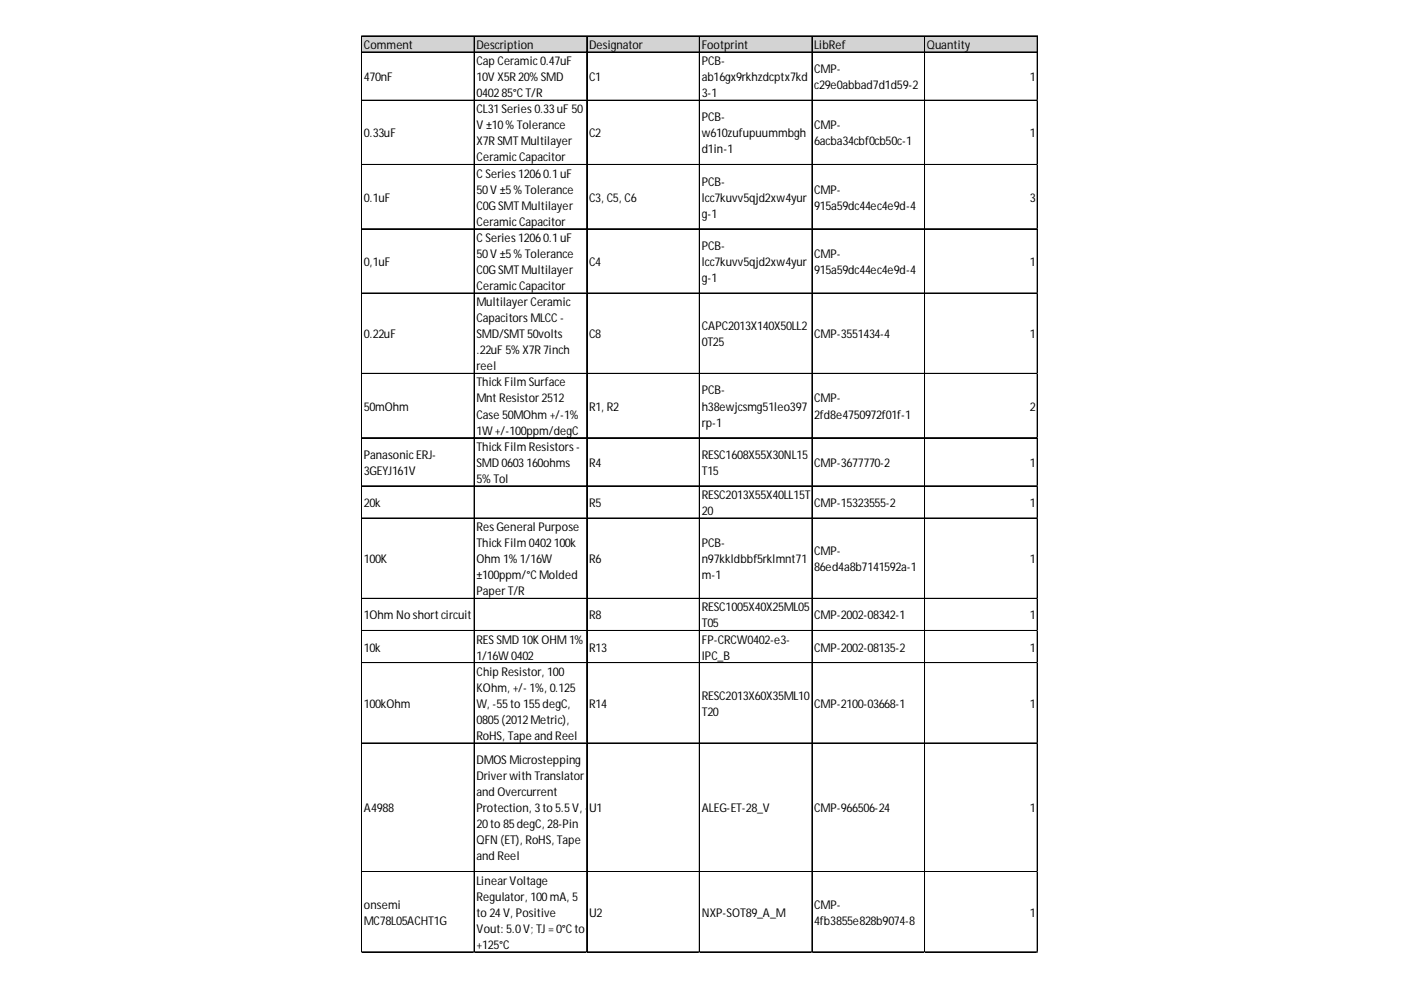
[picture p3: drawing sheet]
<svg xmlns="http://www.w3.org/2000/svg" width="297mm" height="210mm" viewBox="0 0 297 210" stroke-linecap="round" stroke-linejoin="round" font-family="sans-serif">
<defs><g id="words">
<g font-size="2.6">
<text x="77.1" y="10.4">Comment</text>
<text x="101" y="10.4">Description</text>
<text x="124.9" y="10.4">Designator</text>
<text x="148.8" y="10.4">Footprint</text>
<text x="172.7" y="10.4">LibRef</text>
<text x="196.5" y="10.4">Quantity</text>
<text x="77.1" y="17.2">470nF</text>
<text x="101" y="13.8">Cap Ceramic0.47uF</text>
<text x="101" y="17.2">10V X5R20%SMD</text>
<text x="124.9" y="17.2">C1</text>
<text x="148.8" y="13.8">PCB-</text>
<text x="148.8" y="17.2">ab16gx9rkhzdcptx7kd</text>
<text x="172.7" y="15.5">CMP-</text>
<text x="218.4" y="17.2">1</text>
<text x="101" y="20.6">040285°CT/R</text>
<text x="148.8" y="20.6">3-1</text>
<text x="172.7" y="18.9">c29e0abbad7d1d59-2</text>
<text x="77.1" y="29.1">0.33uF</text>
<text x="101" y="24">CL31Series0.33uF 50</text>
<text x="101" y="27.4">V ±10%Tolerance</text>
<text x="124.9" y="29.1">C2</text>
<text x="148.8" y="25.7">PCB-</text>
<text x="148.8" y="29.1">w610zufupuummbgh</text>
<text x="172.7" y="27.4">CMP-</text>
<text x="218.4" y="29.1">1</text>
<text x="101" y="30.8">X7RSMTMultilayer</text>
<text x="101" y="34.2">CeramicCapacitor</text>
<text x="148.8" y="32.5">d1in-1</text>
<text x="172.7" y="30.8">6acba34cbf0cb50c-1</text>
<text x="101" y="37.6">CSeries12060.1uF</text>
<text x="101" y="41">50V ±5%Tolerance</text>
<text x="148.8" y="39.3">PCB-</text>
<text x="172.7" y="41">CMP-</text>
<text x="77.1" y="42.7">0.1uF</text>
<text x="101" y="44.5">C0GSMTMultilayer</text>
<text x="101" y="47.9">CeramicCapacitor</text>
<text x="124.9" y="42.7">C3, C5, C6</text>
<text x="148.8" y="42.7">lcc7kuvv5qjd2xw4yur</text>
<text x="148.8" y="46.2">g-1</text>
<text x="172.7" y="44.5">915a59dc44ec4e9d-4</text>
<text x="218.4" y="42.7">3</text>
<text x="101" y="51.3">CSeries12060.1uF</text>
<text x="148.8" y="53">PCB-</text>
<text x="77.1" y="56.4">0,1uF</text>
<text x="101" y="54.7">50V ±5%Tolerance</text>
<text x="101" y="58.1">C0GSMTMultilayer</text>
<text x="124.9" y="56.4">C4</text>
<text x="148.8" y="56.4">lcc7kuvv5qjd2xw4yur</text>
<text x="148.8" y="59.8">g-1</text>
<text x="172.7" y="54.7">CMP-</text>
<text x="172.7" y="58.1">915a59dc44ec4e9d-4</text>
<text x="218.4" y="56.4">1</text>
<text x="101" y="61.5">CeramicCapacitor</text>
<text x="101" y="64.9">MultilayerCeramic</text>
<text x="77.1" y="71.7">0.22uF</text>
<text x="101" y="68.3">CapacitorsMLCC-</text>
<text x="101" y="71.7">SMD/SMT50volts</text>
<text x="124.9" y="71.7">C8</text>
<text x="148.8" y="70">CAPC2013X140X50LL2</text>
<text x="172.7" y="71.7">CMP-3551434-4</text>
<text x="218.4" y="71.7">1</text>
<text x="101" y="75.1">.22uF 5%X7R7inch</text>
<text x="148.8" y="73.4">0T25</text>
<text x="101" y="78.5">reel</text>
<text x="101" y="81.9">ThickFilm Surface</text>
<text x="148.8" y="83.6">PCB-</text>
<text x="77.1" y="87">50mOhm</text>
<text x="101" y="85.3">MntResistor2512</text>
<text x="101" y="88.7">Case 50MOhm +/-1%</text>
<text x="124.9" y="87">R1, R2</text>
<text x="148.8" y="87">h38ewjcsmg51leo397</text>
<text x="172.7" y="85.3">CMP-</text>
<text x="172.7" y="88.7">2fd8e4750972f01f-1</text>
<text x="218.4" y="87">2</text>
<text x="101" y="92.2">1W+/-100ppm/degC</text>
<text x="101" y="95.6">ThickFilm Resistors-</text>
<text x="148.8" y="90.4">rp-1</text>
<text x="77.1" y="97.3">PanasonicERJ-</text>
<text x="77.1" y="100.7">3GEYJ161V</text>
<text x="101" y="99">SMD 0603160ohms</text>
<text x="124.9" y="99">R4</text>
<text x="148.8" y="97.3">RESC1608X55X30NL15</text>
<text x="148.8" y="100.7">T15</text>
<text x="172.7" y="99">CMP-3677770-2</text>
<text x="218.4" y="99">1</text>
<text x="77.1" y="107.5">20k</text>
<text x="101" y="102.4">5%Tol</text>
<text x="124.9" y="107.5">R5</text>
<text x="148.8" y="105.8">RESC2013X55X40LL15T</text>
<text x="172.7" y="107.5">CMP-15323555-2</text>
<text x="218.4" y="107.5">1</text>
<text x="101" y="112.6">ResGeneral Purpose</text>
<text x="148.8" y="109.2">20</text>
<text x="77.1" y="119.4">100K</text>
<text x="101" y="116">ThickFilm 0402100k</text>
<text x="101" y="119.4">Ohm 1%1/16W</text>
<text x="124.9" y="119.4">R6</text>
<text x="148.8" y="116">PCB-</text>
<text x="148.8" y="119.4">n97kkldbbf5rklmnt71</text>
<text x="172.7" y="117.7">CMP-</text>
<text x="218.4" y="119.4">1</text>
<text x="101" y="122.8">±100ppm/°CMolded</text>
<text x="148.8" y="122.8">m-1</text>
<text x="172.7" y="121.1">86ed4a8b7141592a-1</text>
<text x="77.1" y="131.3">1Ohm No shortcircuit</text>
<text x="101" y="126.2">PaperT/R</text>
<text x="124.9" y="131.3">R8</text>
<text x="148.8" y="129.6">RESC1005X40X25ML05</text>
<text x="172.7" y="131.3">CMP-2002-08342-1</text>
<text x="218.4" y="131.3">1</text>
<text x="101" y="136.4">RESSMD 10KOHM1%</text>
<text x="148.8" y="133">T05</text>
<text x="148.8" y="136.4">FP-CRCW0402-e3-</text>
<text x="77.1" y="138.1">10k</text>
<text x="101" y="139.9">1/16W0402</text>
<text x="101" y="143.3">Chip Resistor, 100</text>
<text x="124.9" y="138.1">R13</text>
<text x="148.8" y="139.9">IPC_B</text>
<text x="172.7" y="138.1">CMP-2002-08135-2</text>
<text x="218.4" y="138.1">1</text>
<text x="101" y="146.7">KOhm, +/- 1%, 0.125</text>
<text x="148.8" y="148.4">RESC2013X60X35ML10</text>
<text x="77.1" y="150.1">100kOhm</text>
<text x="101" y="150.1">W, -55to 155degC,</text>
<text x="101" y="153.5">0805(2012Metric),</text>
<text x="124.9" y="150.1">R14</text>
<text x="148.8" y="151.8">T20</text>
<text x="172.7" y="150.1">CMP-2100-03668-1</text>
<text x="218.4" y="150.1">1</text>
<text x="101" y="156.9">RoHS, Tape and Reel</text>
<text x="101" y="162">DMOSMicrostepping</text>
<text x="101" y="165.4">Driverwith Translator</text>
<text x="77.1" y="172.2">A4988</text>
<text x="101" y="168.8">and Overcurrent</text>
<text x="101" y="172.2">Protection, 3to 5.5V, -</text>
<text x="124.9" y="172.2">U1</text>
<text x="148.8" y="172.2">ALEG-ET-28_V</text>
<text x="172.7" y="172.2">CMP-966506-24</text>
<text x="218.4" y="172.2">1</text>
<text x="101" y="175.6">20to 85degC, 28-Pin</text>
<text x="101" y="179">QFN (ET), RoHS, Tape</text>
<text x="101" y="182.4">and Reel</text>
<text x="101" y="187.6">LinearVoltage</text>
<text x="101" y="191">Regulator, 100mA, 5</text>
<text x="77.1" y="192.7">onsemi</text>
<text x="77.1" y="196.1">MC78L05ACHT1G</text>
<text x="101" y="194.4">to 24V, Positive</text>
<text x="101" y="197.8">Vout: 5.0V; TJ=0°Cto</text>
<text x="124.9" y="194.4">U2</text>
<text x="148.8" y="194.4">NXP-SOT89_A_M</text>
<text x="172.7" y="192.7">CMP-</text>
<text x="172.7" y="196.1">4fb3855e828b9074-8</text>
<text x="218.4" y="194.4">1</text>
<text x="101" y="201.2">+125°C</text>
</g>
</g></defs>
<path d="M76.8 7.7h143.3v3.5h-143.3z" fill="#d3d3d3"/>
<g fill="none" stroke="#000" stroke-width=".21">
<path d="M76.6 7.6v194.4M76.7 7.6v194.4M76.8 7.6h143.3M76.8 7.7h143.3M76.8 11h143.3M76.8 11.1h143.3M100.5 7.8v194.2M100.6 7.8v194.2M124.4 7.8v194.2M124.5 7.8v194.2M148.3 7.8v194.2M172.1 7.8v194.2"/>
<path d="M172.2 7.8v194.2M196 7.8v194.2M196.1 7.8v194.2M219.9 7.8v194.2M220 7.8v194.2M76.8 21.2h143.3M76.8 21.3h143.3M76.8 34.9h143.3M76.8 48.5h143.3M76.8 48.6h143.3M76.8 62.1h143.3M76.8 62.2h143.3"/>
<path d="M76.8 79.2h143.3M76.8 92.8h143.3M76.8 92.9h143.3M76.8 103h143.3M76.8 103.1h143.3M76.8 109.8h143.3M76.8 109.9h143.3M76.8 126.9h143.3M76.8 133.7h143.3M76.8 133.8h143.3M76.8 140.5h143.3M76.8 140.6h143.3"/>
<path d="M76.8 157.5h143.3M76.8 157.6h143.3M76.8 184.8h143.3M76.8 184.9h143.3M76.8 201.8h143.3M76.8 201.9h143.3"/>
</g>
<path d="M76.6 202h.1" fill="none" stroke="#e0e0e0" stroke-width=".21"/>
<path d="M76.6 202h.2z" fill="#e0e0e0"/>
<path d="M100.5 202h.1" fill="none" stroke="#e0e0e0" stroke-width=".21"/>
<path d="M100.5 202h.2z" fill="#e0e0e0"/>
<path d="M124.4 202h.1" fill="none" stroke="#e0e0e0" stroke-width=".21"/>
<path d="M124.4 202h.2z" fill="#e0e0e0"/>
<path d="M148.3 202h.1" fill="none" stroke="#e0e0e0" stroke-width=".21"/>
<path d="M148.3 202h.1z" fill="#e0e0e0"/>
<path d="M172.1 202h.1" fill="none" stroke="#e0e0e0" stroke-width=".21"/>
<path d="M172.1 202h.2z" fill="#e0e0e0"/>
<path d="M196 202h.1" fill="none" stroke="#e0e0e0" stroke-width=".21"/>
<path d="M196 202h.2z" fill="#e0e0e0"/>
<path d="M219.9 202h.1" fill="none" stroke="#e0e0e0" stroke-width=".21"/>
<path d="M219.9 202h.2z" fill="#e0e0e0"/>
<path d="M220.1 21.2h.1" fill="none" stroke="#e0e0e0" stroke-width=".21"/>
<path d="M220.1 21.2v.2z" fill="#e0e0e0"/>
<path d="M220.1 34.9h.1" fill="none" stroke="#e0e0e0" stroke-width=".21"/>
<path d="M220.1 34.9v.1z" fill="#e0e0e0"/>
<path d="M220.1 48.5h.1" fill="none" stroke="#e0e0e0" stroke-width=".21"/>
<path d="M220.1 48.5v.2z" fill="#e0e0e0"/>
<path d="M220.1 62.1h.1" fill="none" stroke="#e0e0e0" stroke-width=".21"/>
<path d="M220.1 62.1v.2z" fill="#e0e0e0"/>
<path d="M220.1 79.2h.1" fill="none" stroke="#e0e0e0" stroke-width=".21"/>
<path d="M220.1 79.2v.1z" fill="#e0e0e0"/>
<path d="M220.1 92.8h.1" fill="none" stroke="#e0e0e0" stroke-width=".21"/>
<path d="M220.1 92.8v.2z" fill="#e0e0e0"/>
<path d="M220.1 103h.1" fill="none" stroke="#e0e0e0" stroke-width=".21"/>
<path d="M220.1 103v.2z" fill="#e0e0e0"/>
<path d="M220.1 109.8h.1" fill="none" stroke="#e0e0e0" stroke-width=".21"/>
<path d="M220.1 109.8v.2z" fill="#e0e0e0"/>
<path d="M220.1 126.9h.1" fill="none" stroke="#e0e0e0" stroke-width=".21"/>
<path d="M220.1 126.9v.1z" fill="#e0e0e0"/>
<path d="M220.1 133.7h.1" fill="none" stroke="#e0e0e0" stroke-width=".21"/>
<path d="M220.1 133.7v.1z" fill="#e0e0e0"/>
<path d="M220.1 140.5h.1" fill="none" stroke="#e0e0e0" stroke-width=".21"/>
<path d="M220.1 140.5v.2z" fill="#e0e0e0"/>
<path d="M220.1 157.5h.1" fill="none" stroke="#e0e0e0" stroke-width=".21"/>
<path d="M220.1 157.5v.2z" fill="#e0e0e0"/>
<path d="M220.1 184.8h.1" fill="none" stroke="#e0e0e0" stroke-width=".21"/>
<path d="M220.1 184.8v.1z" fill="#e0e0e0"/>
<path d="M220.1 201.8h.1" fill="none" stroke="#e0e0e0" stroke-width=".21"/>
<path d="M220.1 201.8v.2z" fill="#e0e0e0"/>
<use href="#words"/>
</svg>
